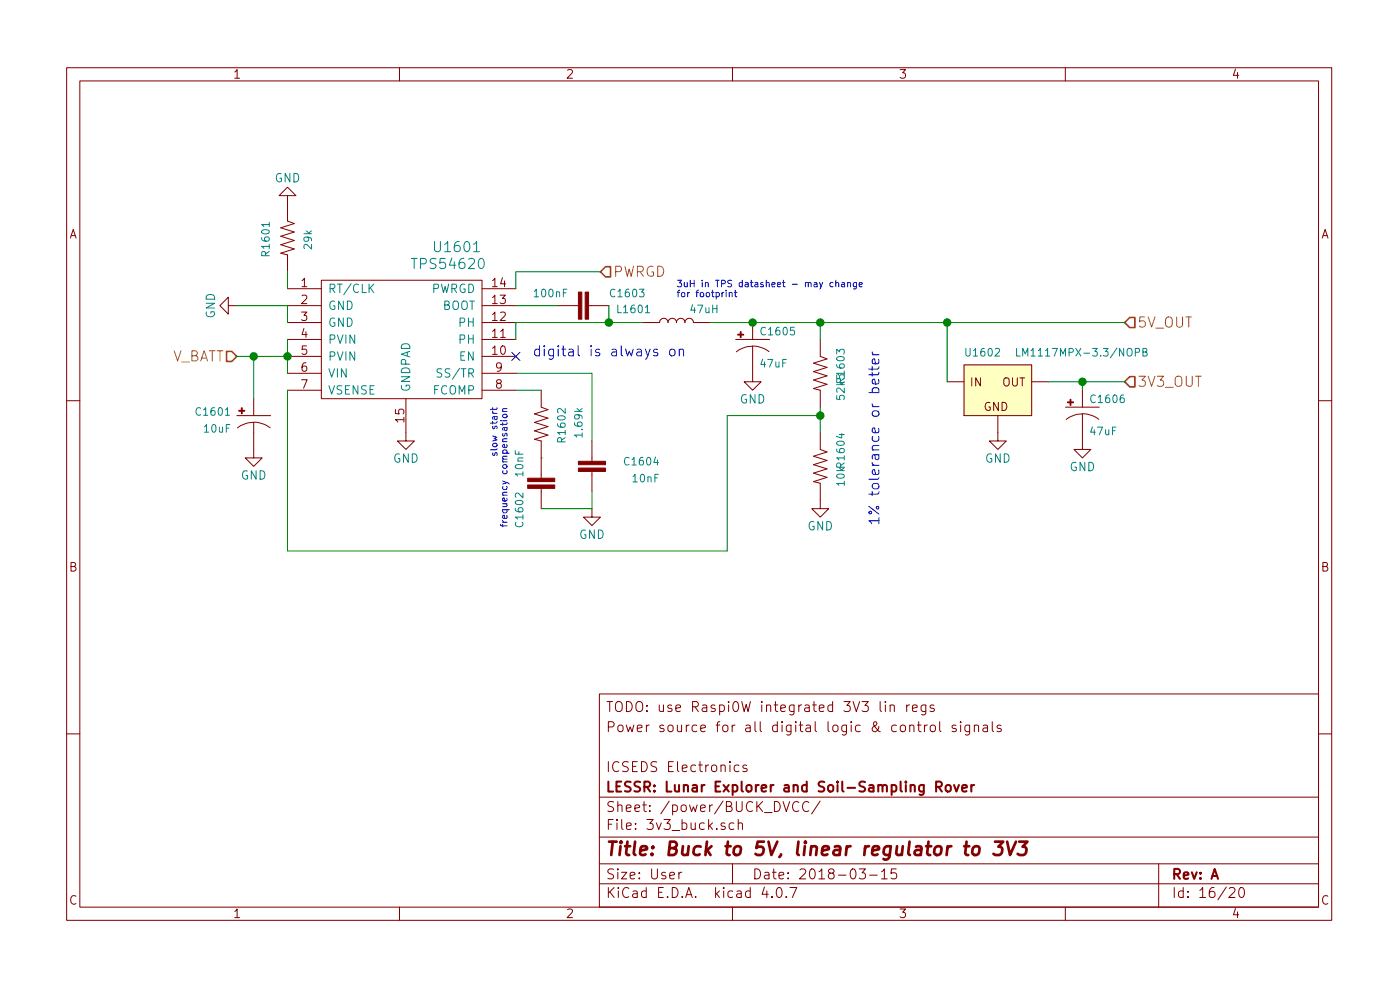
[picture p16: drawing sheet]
<svg xmlns="http://www.w3.org/2000/svg" width="210mm" height="148mm" viewBox="0 0 210 148" stroke-linecap="round" stroke-linejoin="round" font-family="sans-serif">
<g fill="none" stroke="#840000" stroke-width=".15">
<path d="M10 10.2h190v128h-190zM12 12.1h186v124.1h-186zM35.3 10.8l.3-.4v1.3M35.3 11.7h.7M60 10.2v1.9M85.2 10.5l.5-.1 .2 .1 .1 .3-.8 .9h.8M110 10.2v1.9M135.2 10.4h.8l-.4 .5a.33 .33 0 0 1 .4 .3v.3l-.3 .2h-.3l-.2-.1M160 10.2v1.9M185.5 10.4l-.3 .9h.8M185.9 10.9v.8M10.6 35.7l.4-1.2 .4 1.2"/>
<path d="M10.7 35.4h.6M43.2 29.4h1.2l-1.2-1.3-1.3 1.3h1.3v3.8l1 .4-2 .6 2 .6-2 .7 2 .6-2 .6 2 .7-2 .6 1 .3v2.5M198.6 35.7l.4-1.2 .4 1.2M198.7 35.4h.6M34.3 45.9v-1.3l-1.3 1.3 1.3 1.3v-1.3h1.3M38.1 59.9v2.5M43.2 45.9h5.1M43.2 48.4h5.1M43.2 51h5.1M43.2 43.3h5.1M43.2 53.5h5.1M43.2 56h5.1"/>
<path d="M43.2 58.6h5.1M45.3 46.8h.8l-.5 .5 .4 .1v.6l-.2 .1h-.3l-.2-.1M45.3 57h.8l-.5 1.3M45.4 42.1l.3-.3v1.2M45.4 44.4l.4-.1 .2 .1 .1 .3-.1 .1-.7 .8h.8M45.4 43h.7M45.6 49.3l-.2 .9h.7M45.9 54.5a.47 .47 0 0 0-.5 .5l.1 .7h.3l.2-.1 .1-.4-.2-.2-.3-.1-.2 .3M45.9 49.8v.9M46 51.9h-.6v.6l.1-.1 .5 .1v.6l-.2 .1h-.3l-.1-.1M48.3 42.1h24.1v17.8h-24.1zM61 59.9v6.3h1.2l-1.2 1.3-1.3-1.3h1.3"/>
<path d="M72.4 45.9h5.1M72.4 48.4h5.1M72.4 51h5.1M72.4 43.3h5.1M72.4 53.5h5.1M72.4 56h5.1M72.4 58.6h5.1M74 52.3l.3-.4v1.3M74 49.7l.3-.3v1.3M74 47.2l.3-.4v1.3M74 44.7l.3-.4v1.3M74 42.1l.3-.3v1.2"/>
<path d="M74 43h.7M74 53.2h.7M74 50.7h.7M74 48.1h.7M74 45.6h.7M74.8 57.5l-.2-.2v-.2l.2-.1 .4 .1v.3l-.5 .2-.1 .2v.3l.2 .2h.3l.2-.3-.1-.3-.1-.2M75.1 44.3h.8l-.4 .5 .3 .1v.5l-.1 .2h-.4l-.2-.2M75.2 49.7l.3-.3v1.3M75.2 46.9l.5-.1 .1 .1 .1 .3-.1 .2-.7 .7h.8M75.2 50.7h.7M75.3 55l-.2 .3h-.3l-.2-.3 .1-.5h.4l.1 .1a.85 .85 0 0 1-.3 1.1h-.2M75.3 52l.3-.1a.72 .72 0 0 1-.1 1.3l-.2-.1-.1-.4z"/>
<path d="M75.5 41.7l-.3 .9h.7M75.8 42.2v.8M81.3 58.6v2.5l1 .4-2 .6 2 .7-2 .6 2 .6-2 .7 2 .6-2 .6 1 .3v5.6M83.8 45.9h3.1M88.4 45.9h3M96.5 48.4h2.6a.63 .63 0 0 1 .6-.6 .63 .63 0 0 1 .6 .6 .63 .63 0 0 1 .7-.6 .63 .63 0 0 1 .6 .6 .63 .63 0 0 1 .6-.6 .63 .63 0 0 1 .7 .6 .63 .63 0 0 1 .6-.6 .63 .63 0 0 1 .6 .6h2.6M110.5 51h5.1M113 52a4 4 0 0 0-2.4 .8M113 52a4.3 4.3 0 0 1 2.5 .8M113 52v5.3h1.3l-1.3 1.3-1.2-1.3h1.2M113 48.4v2.6M123.2 51v2.5l1 .4-2 .6 2 .7-2 .6 2 .6-2 .7 2 .6-2 .6 1 .3v2.5"/>
<path d="M142.2 57.3h2.6M144.8 54.8h10.1v7.6h-10.1zM145.9 56.7v1.2M147.2 56.7v1.2l-.7-1.2v1.2M150.8 56.9a.41 .41 0 0 1 .5-.2 .41 .41 0 0 1 .3 .4v.4a.41 .41 0 0 1-.4 .5 .41 .41 0 0 1-.5-.5zM152.1 56.7v1l.2 .2h.3l.2-.2v-1M153.2 56.7h.7M153.5 56.7v1.2M154.9 57.3h2.6M162.6 58.6v2.5M10 60.2h2M35.6 62.4h5"/>
<path d="M35.7 64.2a4 4 0 0 1 2.4-.8v5.3h1.3l-1.3 1.3-1.3-1.3h1.3M38.1 63.4a4.3 4.3 0 0 1 2.5 .8M59.4 61.5v.6h.6l-.1-.1 .1-.5h.5l.2 .2v.3l-.2 .1M60.7 63h-1.3l.3 .4M60.7 62.6v.8M81.3 73.3v3.1M88.9 76.4v1.2h1.3l-1.3 1.3-1.3-1.3h1.3M88.9 66.2v3M88.9 70.8v3M123.2 64.9v2.6l1 .4-2 .6 2 .6-2 .7 2 .6-2 .6 2 .7-2 .6 1 .3v3.8h1.3l-1.3 1.2-1.3-1.2h1.3M148.7 60.5a.57 .57 0 0 0-.8 .5 .57 .57 0 0 0 .8 .6v-.5h-.2M149.9 62.4v3.8h1.2l-1.2 1.3-1.3-1.3h1.3"/>
<path d="M149.9 60.4v1.2l-.7-1.2v1.2M150.5 60.4a.62 .62 0 0 1 .7 .6 .62 .62 0 0 1-.7 .6zM160 61.1h5.1M160.1 63a4 4 0 0 1 2.5-.9v5.4h1.2l-1.2 1.2-1.3-1.2h1.3M162.6 62.1a4.3 4.3 0 0 1 2.4 .8M198 60.2h2M10.7 85h.5l.2-.2-.2-.3-.5-.1v1.3h.5l.2-.2a.33 .33 0 0 0-.3-.5M198.7 85h.4l.2-.1 .1-.2-.2-.2-.5-.1v1.3h.5l.2-.2a.33 .33 0 0 0-.3-.5M10 110.2h2M90 104.2h108v32h-108zM90 119.7h108M91.2 105.3h.8"/>
<path d="M91.4 109.1h.7l.1-.3v-.3l-.3-.2h-.5v1.5M91.4 114.3v1.5M91.6 105.3v1.5M92.7 105.4l.1-.1a.53 .53 0 0 1 .6 .5v.5a.51 .51 0 0 1-.7 .4 .99 .99 0 0 1 0-1.3zM92.9 109a.41 .41 0 0 1 .7 .1v.5a.41 .41 0 0 1-.4 .3 .41 .41 0 0 1-.4-.3zM92.9 114.5a.6 .6 0 0 0-.7 0 .6 .6 0 0 0-.2 .7 .58 .58 0 0 0 .3 .6 .58 .58 0 0 0 .6-.1M94.1 108.8l.3 1 .2-.7 .3 .7 .3-1M94.1 105.3a.76 .76 0 0 1 .9 .8 .76 .76 0 0 1-.9 .7zM94.4 114.4l-.2-.1-.6 .1a.35 .35 0 0 0-.1 .4 .35 .35 0 0 0 .3 .2l.4 .2a.35 .35 0 0 1 .2 .4 .35 .35 0 0 1-.3 .2h-.6M95 115h.5M95.6 105.5l.3-.2a.53 .53 0 0 1 .6 .5v.5a.51 .51 0 0 1-.8 .4 1.05 1.05 0 0 1-.1-1.2zM95.7 114.3h-.7v1.5h.7"/>
<path d="M95.7 109.4l.7-.2v-.3l-.5-.1-.2 .3 .1 .7h.1h.5M96.3 114.3a.76 .76 0 0 1 .9 .8 .76 .76 0 0 1-.9 .7zM97.1 108.8v1M97.2 106.7v.1l-.1-.1h.1v.1M97.2 105.9v.1h-.1l.1-.1v.1M97.5 108.8l-.3 .1-.1 .2M98.6 114.4l-.2-.1-.5 .1a.35 .35 0 0 0-.1 .4 .35 .35 0 0 0 .2 .2l.5 .2a.35 .35 0 0 1 .1 .4 .35 .35 0 0 1-.3 .2h-.5M99 105.8l.1 .9a.4 .4 0 0 0 .5 0M99.6 105.8v1M99.7 108.9a.37 .37 0 0 0-.6 .2l.1 .2 .5 .1v.2l-.2 .2h-.4M100.4 109a.41 .41 0 0 1 .7 .1v.5a.41 .41 0 0 1-.4 .3 .41 .41 0 0 1-.4-.3zM100.4 115h.5"/>
<path d="M100.9 105.9a.37 .37 0 0 0-.6 .1l.1 .3 .5 .1v.1l-.2 .3-.4-.1M101.1 114.3h-.7v1.5h.7M101.5 106.3l.7-.1v-.3l-.5-.1-.2 .2 .1 .7 .1 .1 .5-.1M101.7 108.8l.1 1a.4 .4 0 0 0 .6-.1M101.8 114.3v1.3l.2 .2M102.4 108.8v1M102.5 115.3l.7-.1-.1-.3-.4-.1-.2 .2v.8h.2h.4M103.1 108.8v1M103.5 108.8l-.3 .1-.1 .2M104 106.1l.7-.1 .2-.2-.1-.3-.2-.2h-.6v1.5M104.4 106.1l.5 .7M104.5 114.9l-.5-.1-.2 .3v.6l.2 .1h.5"/>
<path d="M104.6 108.9l-.4-.1-.3 .3 .1 .6 .2 .1h.4M104.9 114.8h.6M105.1 114.3v1.3l.2 .2h.2M105.2 109.4l.7-.2v-.3l-.4-.1-.3 .3 .1 .7h.2h.4M105.5 105.9l.2-.1 .4 .1v.9M106 114.8v1M106.1 106.2l-.4 .1-.3 .2 .1 .2 .2 .1 .4-.1M106.4 114.8l-.3 .1-.1 .2M106.9 115a.41 .41 0 0 1 .7 .1v.5a.41 .41 0 0 1-.3 .2 .41 .41 0 0 1-.4-.2zM107.4 105.9a.37 .37 0 0 0-.6 .1l.1 .3 .5 .1v.1l-.2 .3-.4-.1M107.5 108.8h.6M108.1 105.9a.48 .48 0 0 1 .6 .1l.1 .1-.1 .6a.48 .48 0 0 1-.6 0"/>
<path d="M108.1 105.8v1.5M108.1 108.3l-.3 .1-.1 .2v1.2M108.3 115a.38 .38 0 0 1 .6 0v.8M108.3 114.8v1M108.6 109a.41 .41 0 0 1 .7 .1v.5a.41 .41 0 0 1-.4 .3 .41 .41 0 0 1-.4-.3zM109.4 105.3l-.1 .1 .1 .1 .1-.1-.1-.1v.2M109.4 105.8v1M109.6 114.3v.1v.1l.1-.1-.1-.1v.2M109.6 114.8v1M110 108.8v1M110.3 105.4a.34 .34 0 0 1 .5 .2 .77 .77 0 0 1-.4 1.2 .97 .97 0 0 1-.1-1.4zM110.4 108.8l-.3 .1-.1 .2"/>
<path d="M111 114.9l-.5-.1-.2 .3v.6l.2 .1h.5M111.4 105.3l.4 1.5 .3-1.1 .2 1.1 .4-1.5M112 108.9l.2-.1 .4 .1 .1 .9M112.1 114.9a.37 .37 0 0 0-.5 .1v.3l.5 .1 .1 .2-.2 .2h-.4M112.7 109.2l-.5 .1-.2 .2v.3h.2h.5M113.4 108.3v1.3l.2 .2M114.2 108.3v1.3l.2 .2M114.4 105.3l-.1 .1 .1 .1 .1-.1-.1-.1v.2M114.4 105.8v1M115.1 106a.38 .38 0 0 1 .6 0v.8M115.1 105.8v1M116.3 105.8h.5"/>
<path d="M116.5 105.3v1.3l.2 .2h.1M116.7 108.9l-.4-.1-.3 .3 .1 .6 .2 .1h.4M116.7 108.3v1.5M117.2 106.3l.8-.1-.1-.3-.4-.1-.3 .2 .1 .7 .2 .1 .4-.1M117.4 108.3v.1v.1l.1-.1-.1-.1v.2M117.4 108.8v1M118.8 108.8v1.3a.39 .39 0 0 1-.6 .2M118.8 108.9l-.4-.1-.3 .3 .1 .6 .2 .1h.4M119.3 105.8v1.2a.39 .39 0 0 1-.7 .2M119.3 105.9l-.5-.1-.3 .3 .1 .6 .2 .1 .5-.1M119.5 108.3l-.1 .1 .1 .1 .1-.1-.1-.1v.2M119.5 108.8v1"/>
<path d="M120 105.8v1M120 108.8h.6M120.2 108.3v1.3l.2 .2h.2M120.4 105.8l-.3 .1-.1 .2M120.9 105.9l.2-.1 .4 .1v.9M121.1 108.9l.1-.1 .5 .1v.9M121.5 106.2l-.4 .1-.3 .2 .1 .2 .2 .1 .4-.1M121.7 109.2l-.5 .1-.2 .2 .1 .3h.1h.5M122 105.8h.6M122.3 105.3v1.3l.2 .2h.1M122.4 108.3v1.3l.2 .2M123 106.3l.7-.1v-.3l-.4-.1-.3 .2 .1 .7 .2 .1 .4-.1"/>
<path d="M124.4 108.3v1.3l.2 .2M125 105.9l-.4-.1-.3 .3 .1 .6 .2 .1 .4-.1M125 105.3v1.5M125.1 109a.41 .41 0 0 1 .8 .1v.5a.41 .41 0 0 1-.4 .3 .41 .41 0 0 1-.4-.3zM126.7 105.3h1l-.5 .6 .4 .1 .1 .2-.1 .5-.2 .1h-.4l-.3-.1M127.1 108.8v1.3a.39 .39 0 0 1-.6 .2M127.1 108.9l-.4-.1-.3 .3 .1 .6 .2 .1h.4M127.8 108.3v.1v.1l.1-.1-.1-.1v.2M127.8 108.8v1M128.1 105.3l.5 1.5 .5-1.5M129.2 108.9l-.4-.1-.3 .3v.6l.3 .1h.4M129.5 105.3h.9l-.5 .6 .4 .1 .1 .2-.1 .5-.2 .1h-.4l-.2-.1"/>
<path d="M132 109.1a.69 .69 0 0 1-.7 .7 .4 .4 0 0 1-.3-.3 .4 .4 0 0 1 .1-.4l.5-.3 .1-.2-.2-.3-.2 .1a.53 .53 0 0 0 .1 .7 1.05 1.05 0 0 0 .8 .7M132.2 105.3v1.3l.2 .2M133 105.3l-.1 .1 .1 .1v-.1v-.1v.2M133 105.8v1M133.7 106a.38 .38 0 0 1 .6 0v.8M133.7 105.8v1M134.6 108.9l-.4-.1-.3 .3 .1 .6 .2 .1h.4M135.3 109a.41 .41 0 0 1 .7 .1v.5a.41 .41 0 0 1-.4 .3 .41 .41 0 0 1-.4-.3zM136.2 105.8v1M136.6 105.8l-.3 .1-.1 .2M136.6 109a.38 .38 0 0 1 .7 .1v.7M136.6 108.8v1"/>
<path d="M137 106.3l.7-.1v-.3l-.4-.1-.3 .2 .1 .7 .2 .1 .4-.1M137.8 108.8h.5M138 108.3v1.3l.2 .2h.1M138.8 108.8v1M139 105.8v1.2a.39 .39 0 0 1-.6 .2M139 105.9l-.4-.1-.3 .3 .1 .6 .2 .1 .4-.1M139.3 108.8l-.3 .1-.2 .2M139.8 109a.41 .41 0 0 1 .7 .1v.5a.41 .41 0 0 1-.4 .3 .41 .41 0 0 1-.4-.3zM140.3 105.9a.37 .37 0 0 0-.6 .1l.1 .3 .5 .1v.1l-.2 .3-.4-.1M141.1 108.3v1.3l.2 .2M143.6 108.9a.37 .37 0 0 0-.6 .2l.1 .2 .5 .1v.2l-.2 .2h-.4M144.3 108.3l-.1 .1 .1 .1v-.1v-.1v.2"/>
<path d="M144.3 108.8v1M145.6 108.8v1.3a.39 .39 0 0 1-.6 .2M145.6 108.9l-.4-.1-.3 .3 .1 .6 .2 .1h.4M146.3 109a.38 .38 0 0 1 .7 .1v.7M146.3 108.8v1M147.7 108.9l.1-.1 .5 .1v.9M148.3 109.2l-.5 .1-.2 .2 .1 .3h.1h.5M149 108.3v1.3l.2 .2M150.3 108.9a.37 .37 0 0 0-.6 .2l.1 .2 .5 .1 .1 .2-.2 .2h-.5M198 110.2h2M11.4 134.6a.6 .6 0 0 0-.8 .2 .6 .6 0 0 0 .1 .7 .41 .41 0 0 0 .7 .1M35.3 136.8l.3-.3v1.3"/>
<path d="M35.3 137.8h.7M60 136.2v2M85.2 136.6l.5-.1 .2 .1 .1 .2-.8 1h.8M90 132.7h108M90 129.7h108M90 125.7h108M91.4 133.2v1.5M91.4 123.7h.5M91.6 133.9l.6 .8M92.1 123h-.7v1.5M92.2 130.5l-.3-.1-.5 .1a.35 .35 0 0 0-.1 .4 .35 .35 0 0 0 .3 .2l.4 .2a.35 .35 0 0 1 .2 .4 .35 .35 0 0 1-.3 .2h-.6M92.2 120.4l-.3-.1-.5 .1a.35 .35 0 0 0-.1 .4 .35 .35 0 0 0 .3 .2l.4 .2a.35 .35 0 0 1 .2 .4 .35 .35 0 0 1-.3 .2h-.6"/>
<path d="M92.2 133.2l-.8 .9M92.7 123l-.1 .1 .1 .1v-.1v-.1v.2M92.7 123.5v1M92.8 130.4l-.1 .1 .1 .1 .1-.1-.1-.1v.2M92.8 121a.38 .38 0 0 1 .6 0v.8M92.8 120.3v1.5M92.8 130.9v1M92.9 133.2l-.1 .1 .1 .1v-.1v-.1v.2M92.9 133.7v1M93.3 130.9h.8l-.8 1h.8M93.4 123v1.3l.2 .2M94.1 121.3l.7-.1-.1-.3-.4-.1-.2 .2v.8h.2h.4"/>
<path d="M94.1 124l.7-.1-.1-.3-.4-.1-.2 .2 .1 .7 .1 .1 .4-.1M94.4 133.4a.6 .6 0 0 0-.7 0 .6 .6 0 0 0-.2 .7 .58 .58 0 0 0 .3 .6 .58 .58 0 0 0 .6-.1M94.6 131.5l.8-.2-.1-.3-.4-.1-.3 .2 .1 .8h.2h.4M95.1 133.8l.1-.1 .5 .1v.9M95.4 121.3l.7-.1-.1-.3-.4-.1-.2 .2v.8h.2h.4M95.5 124.4v.1l-.1-.1h.1v.1M95.5 123.6v.1h-.1l.1-.1v.1M95.7 134.1l-.5 .1-.2 .2 .1 .3h.1h.5M96 131.8l.1 .1h-.1h-.1l.1-.1v.1M96 131l.1 .1h-.1h-.1l.1-.1v.1M96.5 120.8h.6M96.7 120.3v1.3l.2 .2h.2"/>
<path d="M97.1 133.8l-.5-.1-.3 .3 .1 .6 .2 .1h.5M97.1 133.2v1.5M97.2 123h.9l-.5 .6 .4 .1 .1 .2-.1 .5-.2 .1h-.4l-.2-.1M97.6 121.7l.1 .1h-.1h-.1l.1-.1v.1M97.6 120.9l.1 .1h-.1h-.1l.1-.1v.1M97.9 130.4v1.3l.2 .2h.4l.2-.2v-1.3M98.6 123.5l.3 1 .4-1M98.9 133.9h.5M99.6 133.2h-.7v1.5h.7M99.7 123h1l-.5 .6 .4 .1 .1 .2-.1 .5-.2 .1h-.5l-.2-.1M99.9 131a.37 .37 0 0 0-.5 .1v.3l.5 .1 .1 .2-.2 .2h-.4M100.3 134.6v.1h-.1l.1-.1v.1"/>
<path d="M100.5 120.3l-1.3 1.9M100.6 131.5l.7-.2-.1-.3-.4-.1-.2 .2 .1 .8h.1h.4M100.9 124.7h1.2M101 133.2a.76 .76 0 0 1 .8 .8 .76 .76 0 0 1-.8 .7zM101 120.9a.48 .48 0 0 1 .7 .1v.1v.6a.48 .48 0 0 1-.7 .1M101 120.8v1.5M102 130.9v1M102.4 121a.41 .41 0 0 1 .7 .1v.4a.41 .41 0 0 1-.4 .3 .41 .41 0 0 1-.4-.3zM102.4 130.9l-.3 .1-.1 .2M102.4 123.6a.48 .48 0 0 1 .7 .1v.1v.6a.48 .48 0 0 1-.7 0M102.4 123v1.5M102.5 134.6v.1h-.1l.1-.1v.1"/>
<path d="M103 134.7l.5-1.5 .5 1.5M103.1 134.3h.7M103.6 120.8l.3 1 .2-.7 .3 .7 .3-1M103.8 123.5l.1 .9a.4 .4 0 0 0 .5 0M104.4 123.5v1M104.5 134.6v.1h-.1l.1-.1v.1M105.2 121.3l.7-.1v-.3l-.5-.1-.2 .2 .1 .8h.1h.5M105.8 123.6l-.5-.1-.2 .3v.6l.2 .1 .5-.1M106.4 123v1.5M106.6 124l.4 .5M106.6 120.8v1M107 120.8l-.3 .1-.1 .2"/>
<path d="M107 123.5l-.6 .6M107.5 133.2v1.5M107.6 134.2l.5 .5M107.6 124.4h.1l-.1 .1v-.1v.1M108.1 133.7l-.6 .6M108.6 120.3l-1.3 1.9M108.7 133.2l-.1 .1 .1 .1 .1-.1-.1-.1v.2M108.7 133.7v1M108.9 123.6a.37 .37 0 0 0-.6 .1l.1 .3 .5 .1v.1l-.2 .3-.4-.1M109.1 121h.6a.35 .35 0 0 0 .2-.4 .35 .35 0 0 0-.3-.3h-.5v1.5h.6a.4 .4 0 0 0 .3-.4 .4 .4 0 0 0-.4-.4M110 129.7v3M110 136.2v2"/>
<path d="M110 133.8l-.4-.1-.3 .3 .1 .6 .2 .1h.4M110.2 123.6l-.4-.1-.3 .3 .1 .6 .2 .1 .4-.1M110.6 120.3v1.2l.3 .3h.3l.3-.3v-1.2M110.7 133.8l.1-.1 .5 .1v.9M110.9 123.7a.38 .38 0 0 1 .6 0v.8M110.9 123v1.5M111.3 134.1l-.5 .1-.2 .2 .1 .3h.1h.5M112.7 133.8l-.5-.1-.2 .3v.6l.2 .1h.5M112.7 133.2v1.5M113 120.5a.6 .6 0 0 0-.7 0 .6 .6 0 0 0-.2 .7 .58 .58 0 0 0 .3 .6 .58 .58 0 0 0 .6-.1M113.4 130.4a.76 .76 0 0 1 .8 .8 .76 .76 0 0 1-.8 .7zM113.7 120.3v1.5"/>
<path d="M113.9 121l.6 .8M114.5 120.3l-.8 .9M114.8 133.2l-.3 1h.9M114.8 122h1.2M114.9 131l.1-.1 .4 .1 .1 .9M115.2 133.7v1M115.5 131.3l-.5 .1-.2 .2 .1 .3h.1h.5M116 134.6v.1h-.1l.1-.1v.1M116 130.9h.6M116.2 130.4v1.3l.2 .2h.2M116.3 120.3a.76 .76 0 0 1 .9 .8 .76 .76 0 0 1-.9 .7zM116.8 133.3a.34 .34 0 0 1 .6 .2 .77 .77 0 0 1-.5 1.2 .97 .97 0 0 1-.1-1.4z"/>
<path d="M117 131.5l.7-.2v-.3l-.5-.1-.2 .2 .1 .8h.1h.5M117.6 120.3l.5 1.5 .5-1.5M118.1 134.6l.1 .1h-.1h-.1l.1-.1v.1M118.4 131.8v.1h-.1l.1-.1v.1M118.4 131v.1h-.1l.1-.1v.1M118.6 133.2h1.1l-.7 1.5M120 120.5a.6 .6 0 0 0-.8 0 .6 .6 0 0 0-.2 .7 .58 .58 0 0 0 .3 .6 .58 .58 0 0 0 .7-.1M120.1 130.6l.3-.2 .5 .1a.37 .37 0 0 1 0 .6l-.8 .8h.9M121.5 120.5a.6 .6 0 0 0-.8 0 .6 .6 0 0 0-.2 .7 .58 .58 0 0 0 .3 .6 .58 .58 0 0 0 .7-.1M121.8 130.5a.34 .34 0 0 1 .6 .2 .77 .77 0 0 1-.5 1.2 .97 .97 0 0 1-.1-1.4zM123 130.9l.4-.5v1.5M123 131.9h.9"/>
<path d="M123.2 120.3l-1.3 1.9M124.7 131.1l-.3-.3 .1-.2 .2-.2 .4 .1 .2 .2-.1 .2-.5 .2a.48 .48 0 0 0-.2 .7l.2 .1 .5-.1a.48 .48 0 0 0-.2-.7M125.9 131.4h1.2M127.8 130.6a.35 .35 0 0 1 .4-.2 .35 .35 0 0 1 .3 .3 .77 .77 0 0 1-.5 1.2 .9 .9 0 0 1-.2-1.3zM129 130.4h1l-.5 .6 .4 .1 .1 .2-.1 .5-.2 .1h-.4l-.3-.1M130.6 131.4h1.1M132.4 130.9l.4-.5v1.5M132.4 131.9h.8M134.6 130.4h-.7l-.1 .7a.62 .62 0 0 1 .7 0l.2 .2-.1 .5-.2 .1h-.4l-.2-.1M135.2 136.5h.8l-.4 .4a.33 .33 0 0 1 .4 .3v.3l-.3 .3h-.3l-.2-.2M160 136.2v2M174 129.7v6.5"/>
<path d="M176.4 133.2v1.5M177.7 133.8l-.4-.1-.3 .3 .1 .6 .2 .1h.4M177.7 133.2v1.5M178.4 134.6l.1 .1h-.1h-.1l.1-.1v.1M178.4 133.8l.1 .1h-.1h-.1l.1-.1v.1M180.2 133.7l.4-.5v1.5M180.2 134.7h.9M182.3 133.2a.59 .59 0 0 0-.7 .7l.1 .7 .2 .1 .5-.1 .1-.5-.2-.2-.4-.1-.3 .3M184.2 133.2l-1.3 1.9M184.6 133.4l.2-.2 .5 .1a.37 .37 0 0 1 .1 .6l-.9 .8h1M185.5 136.4l-.3 .9h.8M185.9 136.9v.9"/>
<path d="M186.3 133.3a.34 .34 0 0 1 .5 .2 .77 .77 0 0 1-.4 1.2 .97 .97 0 0 1-.1-1.4zM199.4 134.6a.6 .6 0 0 0-.8 .2 .6 .6 0 0 0 .2 .7 .41 .41 0 0 0 .6 .1"/>
</g>
<g fill="none" stroke="#840000" stroke-width=".3">
<path d="M91.4 117.3v1.5h.7M92.6 118h.5M93.3 117.3h-.7v1.5h.7M94.7 117.4l-.2-.1-.5 .1a.35 .35 0 0 0-.1 .4 .35 .35 0 0 0 .2 .2l.5 .2a.35 .35 0 0 1 .1 .4 .35 .35 0 0 1-.3 .2h-.5M96.1 117.4l-.2-.1-.5 .1a.35 .35 0 0 0-.1 .4 .35 .35 0 0 0 .3 .2l.4 .2a.35 .35 0 0 1 .1 .4 .35 .35 0 0 1-.2 .2h-.6M96.8 118.1l.7-.1 .1-.2v-.3l-.2-.2h-.6v1.5M97.1 118.1l.5 .7M98.3 118.7v.1h-.1l.1-.1v.1M98.3 117.9v.1h-.1l.1-.1v.1M100.1 117.3v1.5h.7M101.3 117.8l.1 1a.4 .4 0 0 0 .6-.1M102 117.8v1"/>
<path d="M102.7 118a.38 .38 0 0 1 .6 0v.8M102.7 117.8v1M104 117.9l.2-.1 .4 .1 .1 .9M104.7 118.2l-.5 .1-.2 .2v.3h.2h.5M105.4 117.8v1M105.8 117.8l-.3 .1-.1 .2M107.5 118h.5M108.2 117.3h-.7v1.5h.7M108.7 117.8l.7 1M109.4 117.8l-.7 1M110 117.9a.48 .48 0 0 1 .7 .1v.1v.6a.48 .48 0 0 1-.7 .1M110 117.8v1.5"/>
<path d="M111.4 117.3v1.3l.2 .2M112.2 118a.41 .41 0 0 1 .7 .1v.5a.41 .41 0 0 1-.4 .2 .41 .41 0 0 1-.4-.2zM113.5 117.8v1M113.9 117.8l-.2 .1-.2 .2M114.4 118.3l.7-.1-.1-.3-.4-.1-.2 .2 .1 .8h.1h.4M115.7 117.8v1M116.2 117.8l-.3 .1-.2 .2M117.8 117.9l.2-.1 .4 .1 .1 .9M118.5 118.2l-.5 .1-.2 .2v.3h.2h.5M119.2 118a.38 .38 0 0 1 .6 0v.8M119.2 117.8v1M121.2 117.9l-.5-.1-.3 .3 .1 .6 .2 .1h.5"/>
<path d="M121.2 117.3v1.5M123.8 117.4l-.2-.1-.5 .1a.35 .35 0 0 0-.2 .4 .35 .35 0 0 0 .3 .2l.4 .2a.35 .35 0 0 1 .2 .4 .35 .35 0 0 1-.3 .2h-.6M124.4 118a.41 .41 0 0 1 .7 .1v.5a.41 .41 0 0 1-.3 .2 .41 .41 0 0 1-.4-.2zM125.8 117.3l-.1 .1 .1 .1 .1-.1-.1-.1v.2M125.8 117.8v1M126.5 117.3v1.3l.2 .2M127.3 118.3h1.1M129.9 117.4l-.2-.1-.5 .1a.35 .35 0 0 0-.1 .4 .35 .35 0 0 0 .2 .2l.5 .2a.35 .35 0 0 1 .1 .4 .35 .35 0 0 1-.3 .2h-.5M130.6 117.9l.1-.1 .4 .1 .1 .9M131.2 118.2l-.5 .1-.2 .2 .1 .3h.1h.5M131.9 118a.38 .38 0 0 1 .6 0v.8M131.9 117.8v1"/>
<path d="M132.5 118a.36 .36 0 0 1 .4-.2 .36 .36 0 0 1 .3 .2v.8M133.9 117.9a.48 .48 0 0 1 .6 .1l.1 .1-.1 .6a.48 .48 0 0 1-.6 .1M133.9 117.8v1.5M135.3 117.3v1.3l.2 .2M136 117.3v.1v.1l.1-.1-.1-.1v.2M136 117.8v1M136.8 118a.38 .38 0 0 1 .6 0v.8M136.8 117.8v1M138.7 117.8v1.3a.39 .39 0 0 1-.6 .2M138.7 117.9l-.4-.1-.3 .3 .1 .6 .2 .1h.4M140.6 118.1l.7-.1 .2-.2-.1-.3-.2-.2h-.6v1.5M140.9 118.1l.6 .7"/>
<path d="M142.1 118a.41 .41 0 0 1 .7 .1v.5a.41 .41 0 0 1-.4 .2 .41 .41 0 0 1-.4-.2zM143.3 117.8l.3 1 .4-1M144.5 118.3l.7-.1v-.3l-.5-.1-.2 .2 .1 .8h.1h.5M145.9 117.8v1M146.3 117.8l-.3 .1-.1 .2M176.4 131.2l.7-.1 .1-.2-.1-.3-.2-.2h-.5v1.5M176.7 131.2l.5 .7M177.8 131.5l.7-.2-.1-.3-.4-.1-.2 .2 .1 .8h.1h.4M179 130.9l.3 1 .4-1M180.3 131.8l.1 .1h-.1h-.1l.1-.1v.1M180.3 131l.1 .1h-.1h-.1l.1-.1v.1M181.9 131.9l.5-1.5 .5 1.5"/>
<path d="M182.1 131.5h.7"/>
</g>
<g fill="none" stroke="#840000" stroke-width=".41">
<path d="M91.5 126.3h1.1M92 126.3l-.2 2.1M93.2 127l-.2 1.4M93.3 126.3l-.1 .1v.2l.2-.2-.1-.1-.1 .3M93.9 127h.7M94.2 126.3l-.2 1.8 .1 .2 .4 .1M95.4 126.3l-.2 1.8 .2 .3M96.2 127.7l1-.2-.1-.4-.2-.1-.6 .1-.1 .2-.1 .8 .3 .3 .6-.1M97.9 128.2l.1 .1-.1 .1-.1-.1 .1-.1v.2M98.1 127.1v.1l-.1 .1-.1-.1 .2-.1-.1 .2M100.5 127.3h.7a.5 .5 0 0 0 .4-.4 .5 .5 0 0 0-.3-.6h-.7l-.2 2.1h.8a.53 .53 0 0 0 .4-.6 .53 .53 0 0 0-.4-.5M102.6 127l-.2 1.1 .1 .2a.56 .56 0 0 0 .8-.1"/>
<path d="M103.4 127l-.1 1.4M105.2 127.1a.7 .7 0 0 0-1 .3l-.1 .6 .1 .2 .3 .2 .6-.1M106.2 126.3l-.3 2.1M106.2 127.6l.5 .8M106.9 127l-.9 .8M109 127h.7M109.3 126.3l-.2 1.8 .1 .2 .4 .1M110.4 127.2a.51 .51 0 0 1 .5-.2 .51 .51 0 0 1 .4 .4l-.1 .6a.54 .54 0 0 1-.5 .4 .54 .54 0 0 1-.5-.4zM114.7 126.3h-.9l-.2 1 .3-.2h.5l.2 .2a.82 .82 0 0 1-.2 1l-.7 .1-.2-.2M115.4 126.3l.4 2.1 .9-2.1M117.3 128.3l-.3 .4M119.9 126.3l-.2 1.8 .3 .3"/>
<path d="M120.9 127l-.2 1.4M121 126.3l-.1 .1v.2l.2-.2-.1-.1-.1 .3M121.8 127.2a.52 .52 0 0 1 .9 .1l-.1 1.1M121.8 127l-.1 1.4M123.5 127.7l1-.2-.1-.4-.2-.1-.6 .1-.1 .2-.1 .8 .3 .3 .6-.1M125.4 127.1l.2-.1 .5 .1 .1 .2-.1 1.1M126.2 127.5l-.7 .1a.4 .4 0 0 0-.3 .3 .4 .4 0 0 0 .2 .5l.7-.1M127.2 127l-.2 1.4M127.7 127a.54 .54 0 0 0-.6 .4M129.9 127l-.1 1.4M130.5 127a.54 .54 0 0 0-.6 .4M131 127.7l1-.2v-.4l-.3-.1-.5 .1-.1 .2-.1 .8 .2 .3 .6-.1"/>
<path d="M133.8 127l-.2 1.7a.6 .6 0 0 1-.9 .2M133.8 127.1a.7 .7 0 0 0-1 .3l-.1 .6 .1 .2 .2 .2 .6-.1M134.7 127l-.1 1.1 .1 .2a.56 .56 0 0 0 .7-.1M135.6 127l-.2 1.4M136.6 126.3l-.2 1.8 .3 .3M137.6 127.1l.1-.1 .6 .1 .1 .2-.1 1.1M138.4 127.5l-.7 .1a.4 .4 0 0 0-.4 .3 .4 .4 0 0 0 .3 .5l.7-.1M139.1 127h.8M139.4 126.3l-.2 1.8 .1 .2 .4 .1M140.5 127.2a.51 .51 0 0 1 .5-.2 .51 .51 0 0 1 .4 .4l-.1 .6a.54 .54 0 0 1-.5 .4 .54 .54 0 0 1-.5-.4zM142.3 127l-.1 1.4M142.9 127a.54 .54 0 0 0-.6 .4"/>
<path d="M144.8 127h.8M145.2 126.3l-.2 1.8v.2l.4 .1M146.2 127.2a.51 .51 0 0 1 .5-.2 .51 .51 0 0 1 .4 .4l-.1 .6a.54 .54 0 0 1-.5 .4 .54 .54 0 0 1-.5-.4zM149.4 126.3h1.3l-.8 .8a.48 .48 0 0 1 .6 .4v.5l-.2 .3-.8 .1-.3-.2M151.3 126.3l.4 2.1 .9-2.1M153.1 126.3h1.2l-.7 .8a.48 .48 0 0 1 .6 .4l-.1 .5-.2 .3-.8 .1-.3-.2"/>
</g>
<g fill="none" stroke="#848400" stroke-width=".15">
<path d="M93.9 40l.3 1.5 .3-1.1 .3 1.1 .3-1.5M98.8 40a.77 .77 0 0 1 .9 .7 .77 .77 0 0 1-.9 .8zM26.2 52.7l.5 1.5 .5-1.5M27.3 54.3h1.2M28.8 53.4l.7-.1a.36 .36 0 0 0 .1-.4 .36 .36 0 0 0-.3-.2h-.5v1.5h.6a.4 .4 0 0 0 .3-.3 .4 .4 0 0 0-.1-.4l-.3-.1M30.1 54.2l.6-1.5 .5 1.5M30.3 53.8h.7M31.4 52.7h.9M31.9 52.7v1.5M32.6 52.7h.9M33 52.7v1.5M92.5 40.8h.5a.42 .42 0 0 0 .4-.4 .42 .42 0 0 0-.4-.4h-.5v1.5"/>
<path d="M95.7 40.8h.6a.42 .42 0 0 0 .3-.4 .42 .42 0 0 0-.3-.4h-.6v1.5M96.1 40.8l.5 .7M98.1 40a.75 .75 0 0 0-1 .6 .75 .75 0 0 0 .6 .9l.4-.2v-.5h-.3M171.1 56.5h.9l-.5 .6h.4l.1 .2-.1 .5-.2 .2h-.4l-.2-.2M171.9 47.6h-.7l-.1 .7 .2-.1h.6l.1 .2v.4l-.3 .3h-.4l-.2-.1M172.4 47.6l.5 1.5 .6-1.5M172.4 56.5l.5 1.5 .6-1.5M173.6 49.3h1.2M173.8 56.5h1l-.6 .6h.4l.2 .2-.1 .5-.3 .2h-.4l-.2-.2M175 58.1h1.2M175.1 47.8a.5 .5 0 0 1 .6-.2 .5 .5 0 0 1 .3 .5v.8a.53 .53 0 0 1-.6 .2 .53 .53 0 0 1-.4-.5zM176.6 56.7a.5 .5 0 0 1 .5-.2 .5 .5 0 0 1 .4 .5l-.1 .8a.53 .53 0 0 1-.5 .2 .53 .53 0 0 1-.4-.5z"/>
<path d="M176.7 47.6v1.2a.48 .48 0 0 0 .5 .3 .48 .48 0 0 0 .4-.3v-1.2M178.1 47.6h.9M178.2 56.5v1.2a.48 .48 0 0 0 .4 .3 .48 .48 0 0 0 .4-.3v-1.2M178.5 47.6v1.5M179.6 56.5h.8M180 56.5v1.5"/>
</g>
<path d="M34 52.7h.8l.8 .8-.8 .8h-.8zM90.2 40.8l.7-.8h.8v1.6h-.8zM169.7 47.7h.7v1.5h-.7l-.8-.8zM169.7 56.5h.7v1.6h-.7l-.8-.8z" fill="none" stroke="#848400" stroke-width=".25"/>
<path d="M144.8 54.8h10.1v7.6h-10.1z" fill="#ffffc2" stroke="#ffffc2" stroke-width=".15"/>
<g fill="none" stroke="#008484" stroke-width=".15">
<path d="M39.3 35.7v.3a.81 .81 0 0 0 1.1 0l-.1-.4h-.5l-.1 .4 .3 .2M39.3 34.6a.8 .8 0 0 1 1.1 .1 .63 .63 0 0 1-1.1 .3zM39.9 38.4l-.1-.5-.1-.1h-.3l-.1 .6h1.1M40.4 37h-1.1l.3 .3M40.4 33.7h-1.1l.3 .3M40.4 37.8l-.5 .3M40.4 33.4v.6M40.4 36.7v.6M42.2 26.1a.63 .63 0 0 0-.7 .5 .63 .63 0 0 0 .4 .7l.4-.1v-.4h-.3M43.5 26v1.3l-.7-1.3v1.3M44.1 26a.66 .66 0 0 1 .8 .5 .66 .66 0 0 1-.3 .7l-.5 .1zM45.6 35.1h1.2"/>
<path d="M46 34.7l.5 .4M46.1 35.6l.3 .2-.1 .3-.2 .1-.4-.1-.1-.3 .1-.2a.99 .99 0 0 1 1 .2l.1 .3M46.8 36.7v.7l-.8-.7h-.3l-.1 .2 .1 .4M46.8 34.7l-.4 .3M61.8 38.8h.8M62.2 38.8v1.5M63.1 39.6h.6a.42 .42 0 0 0 .3-.4 .42 .42 0 0 0-.3-.4h-.6v1.5M65.3 36.3v1.2a.48 .48 0 0 0 .4 .3 .48 .48 0 0 0 .4-.3v-1.2M65.5 38.9a.62 .62 0 0 0-.8 0 .36 .36 0 0 0 .2 .6 .53 .53 0 0 1 .6 .4l-.1 .3a.62 .62 0 0 1-.8 0M66.8 36.7l.4-.4v1.5M66.8 37.8h.9M66.9 38.8h-.8l-.1 .7 .3-.1 .5 .1 .1 .2v.3l-.3 .3h-.3l-.3-.1"/>
<path d="M67.9 38.7l-.4 1.1h1M68.2 39.3v1M69 36.3a.62 .62 0 0 0-.8 .6v.6a.48 .48 0 0 0 .5 .3 .48 .48 0 0 0 .4-.3v-.4a.48 .48 0 0 0-.4-.3 .48 .48 0 0 0-.5 .3M69.7 38.8a.62 .62 0 0 0-.8 .7v.5a.48 .48 0 0 0 .5 .3 .48 .48 0 0 0 .4-.3v-.3a.48 .48 0 0 0-.4-.3 .48 .48 0 0 0-.5 .3M69.8 36.4a.36 .36 0 0 1 .4-.1 .36 .36 0 0 1 .3 .3 .77 .77 0 0 1-.4 1.2 .89 .89 0 0 1-.3-1.4zM70.4 38.9l.2-.1h.4l.2 .1 .1 .3-.1 .3-.9 .8h1M71.1 36.7l.5-.4v1.5M71.1 37.8h.9M72.1 38.9a.36 .36 0 0 1 .5 .2 .77 .77 0 0 1-.4 1.2 .98 .98 0 0 1-.1-1.4zM31 45.5h1.2l-1.2 .7h1.2M31 46.8a.63 .63 0 0 0 .5 .8 .63 .63 0 0 0 .7-.4l-.1-.4h-.4v.2M31 44.4a.69 .69 0 0 1 .8-.2 .69 .69 0 0 1 .4 .7h-1.2z"/>
<path d="M49.4 55.4l.4 1.2 .4-1.2M49.4 57.9l.4 1.3 .4-1.3M49.6 43.3l.6-.1 .1-.1-.1-.3-.6-.1v1.2M49.6 50.9h.6l.1-.2-.1-.3-.6-.1v1.2M49.6 53.5l.6-.1 .1-.2-.1-.3-.6-.1v1.3M49.9 43.3l.4 .6M50.2 45.2a.63 .63 0 0 0-.7 .5 .63 .63 0 0 0 .4 .8l.4-.2v-.4h-.2M50.2 47.8a.63 .63 0 0 0-.7 .4 .63 .63 0 0 0 .4 .8l.4-.1v-.5h-.2M50.7 50.3l.4 1.2 .4-1.2M50.7 52.8l.4 1.3 .4-1.3M50.7 42.7h.7M50.7 55.4v1.2"/>
<path d="M51 42.7v1.2M51.3 57.9h-.4l-.3 .2 .1 .3 .6 .3v.3l-.2 .2-.5-.1M51.6 45.2v1.3l-.7-1.3v1.3M51.6 47.7v1.3l-.7-1.3v1.3M51.9 58.5h.4M51.9 50.3v1.2M51.9 52.8v1.3M52 55.4v1.2l-.7-1.2v1.2M52.2 45.2a.66 .66 0 0 1 .7 .4 .66 .66 0 0 1-.2 .8l-.5 .1zM52.2 47.7a.66 .66 0 0 1 .7 .4 .66 .66 0 0 1-.2 .8l-.5 .1zM52.5 57.9h-.6v1.3h.6M52.7 42.6l-1.1 1.6"/>
<path d="M53.3 50.3v1.2l-.7-1.2v1.2M53.3 52.8v1.3l-.7-1.3v1.3M53.7 57.9v1.3l-.7-1.3v1.3M53.8 42.8a.5 .5 0 0 0-.6 0 .5 .5 0 0 0-.1 .6 .47 .47 0 0 0 .2 .4 .47 .47 0 0 0 .5 0M54.4 42.7v1.2h.6M55 57.9h-.5l-.2 .2 .1 .3 .6 .3v.3l-.2 .2-.5-.1M55.4 42.7v1.2M55.6 58.5h.4M55.6 43.2l.5 .7M56.1 42.7l-.7 .7M56.2 57.9h-.6v1.3h.6M60.3 56.5h1.2l-1.2 .8h1.2"/>
<path d="M60.3 57.9a.63 .63 0 0 0 .5 .7 .63 .63 0 0 0 .7-.4l-.1-.4h-.4v.2M60.3 55.5a.69 .69 0 0 1 .8-.2 .69 .69 0 0 1 .4 .6h-1.2zM60.3 51.8a.69 .69 0 0 1 .8-.2 .69 .69 0 0 1 .4 .7h-1.2zM60.9 54.7v-.6l-.2-.1h-.3l-.1 .7h1.2M61.2 52.9v.6M61.5 52.7l-1.2 .5 1.2 .4M65.2 43.3l.6-.1 .1-.1-.1-.3-.6-.1v1.2M65.3 58.5h.4M65.9 57.9h-.6v1.3M66.3 42.7l.3 1.2 .3-.9 .2 .9 .3-1.2M66.3 55.4h-.4l-.3 .2 .1 .3 .6 .2v.4l-.2 .1-.5-.1M66.8 45.8l.6-.1 .1-.3-.2-.2h-.5v1.3h.5l.2-.3a.33 .33 0 0 0-.3-.4"/>
<path d="M67.1 58a.5 .5 0 0 0-.6 0 .5 .5 0 0 0-.2 .6 .47 .47 0 0 0 .2 .5 .47 .47 0 0 0 .6-.1M67.6 55.4h-.5l-.2 .2 .1 .3 .5 .2v.4l-.2 .1-.4-.1M67.8 57.9h.4a.83 .83 0 0 1-.1 1.3 .44 .44 0 0 1-.5-.5v-.6zM67.9 43.3l.6-.1 .1-.1-.1-.3-.6-.1v1.2M68.1 45.4a.44 .44 0 0 1 .6-.2 .83 .83 0 0 1-.1 1.3 .44 .44 0 0 1-.6-.5zM68.2 43.3l.4 .6M69 59.2v-1.3l.4 .9 .4-.9v1.3M69 55.3l-1.1 1.6M69.1 50.9h.6l.1-.2-.1-.3-.6-.1v1.2M69.1 48.4l.6-.1 .1-.2-.1-.3-.6-.1v1.3M69.2 53.4h.4M69.3 55.4h.7"/>
<path d="M69.4 45.4a.44 .44 0 0 1 .6-.2 .83 .83 0 0 1-.1 1.3 .44 .44 0 0 1-.6-.5zM69.6 55.4v1.2M69.8 42.7a.63 .63 0 0 0-.8 .5 .63 .63 0 0 0 .5 .7l.3-.1v-.4h-.2M69.8 52.8h-.6v1.3h.6M70.4 47.7v1.3M70.4 50.3v1.2M70.4 50.9h.7M70.4 48.3h.7M70.4 58.6l.6-.1 .1-.2v-.3l-.7-.1v1.3M70.4 56l.6-.1 .1-.1v-.3l-.7-.1v1.2M70.4 42.7a.66 .66 0 0 1 .7 .4 .66 .66 0 0 1-.2 .7l-.5 .1zM70.5 45.2h.7"/>
<path d="M70.7 56l.4 .6M70.9 45.2v1.3M71.1 52.8v1.3l-.7-1.3v1.3M71.1 47.7v1.3M71.1 50.3v1.2M80.2 43.7l.3-.3v1.2M80.2 44.6h.7M81.5 43.5l.2-.1a.74 .74 0 0 1 0 1.2 .63 .63 0 0 1-.2-1.1zM82.5 43.5l.3-.1a.74 .74 0 0 1 0 1.2 .63 .63 0 0 1-.3-1.1zM83.6 43.9l.1-.1h.3v.8M83.6 43.8v.8M84.6 44h.4"/>
<path d="M85.1 43.4h-.5v1.2M92.4 43.5a.45 .45 0 0 0-.6 0 .45 .45 0 0 0-.1 .6l.2 .4 .3 .1 .2-.1M92.8 45.8v1.1h.5M92.8 43.7l.3-.3v1.2M92.8 44.6h.6M93.6 46.1l.4-.3v1.1M93.6 46.9h.7M94.4 43.4l-.3 .1a.81 .81 0 0 0 0 1.1l.4-.1v-.5l-.4-.2-.2 .3M95.1 43.5l.3-.1a.74 .74 0 0 1 0 1.2 .63 .63 0 0 1-.3-1.1zM95.3 45.8l-.4 .1a.81 .81 0 0 0 0 1l.4-.1v-.5l-.4-.1-.2 .3M95.9 45.9l.3-.1a.74 .74 0 0 1 0 1.1 .63 .63 0 0 1-.3-1zM96 43.4h.7l-.4 .4 .4 .2v.5l-.2 .1-.5-.1"/>
<path d="M96.9 46.1l.3-.3v1.1M96.9 46.9h.7M104 45.8l-.2 .8h.6M104.3 46.2v.7M104.8 45.8h.7l-.4 1.1M106 46.2v.7h.3l.2-.1M106.5 46.2v.7M107 45.8v1.1M107 46.3h.7M107.7 45.8v1.1M112.1 59.3a.63 .63 0 0 0-.8 .5 .63 .63 0 0 0 .5 .7l.3-.1v-.4h-.2M113.4 59.2v1.3l-.7-1.3v1.3"/>
<path d="M114 59.2a.66 .66 0 0 1 .7 .4 .66 .66 0 0 1-.2 .8l-.5 .1zM114.5 53.9l-.2 .8h.7M114.8 54.3v.8M115 49.2a.45 .45 0 0 0-.6 0 .45 .45 0 0 0-.1 .6l.2 .4 .3 .1 .2-.1M115.3 54h.8l-.5 1.1M115.4 49.5l.3-.4v1.2M115.4 50.3h.7M116.5 54.3l.1 .8h.2l.2-.1M117 54.3v.8M117 49.1l-.3 .1a.81 .81 0 0 0 0 1.1l.4-.1v-.5l-.4-.1-.2 .2M117.6 54.5h.3M117.7 49.2l.3-.1a.74 .74 0 0 1 0 1.2 .63 .63 0 0 1-.3-1.1z"/>
<path d="M118.1 54h-.5v1.1M119.3 49.1h-.6v.6l.1-.1h.4l.1 .2v.4l-.2 .1-.4-.1M125.7 54.7v.4a.81 .81 0 0 0 1.1 0l-.1-.4h-.5l-.1 .4 .2 .2M125.7 53.1v-.7l.4 .4 .1-.3h.5l.1 .1-.1 .5M125.7 59.4v.5l.5 .1-.1-.2v-.4l.2-.1 .4 .1 .1 .1-.1 .5M125.7 56.3v.5l.5 .1-.1-.2v-.4l.2-.1 .4 .1 .1 .1-.1 .5M125.7 57.7h1.1M125.7 53.7a.8 .8 0 0 1 1.1 .1 .63 .63 0 0 1-1.1 .2zM126 57.3l.5 .4M126.2 57.4v-.5l-.2-.1-.2 .1-.1 .5h1.1M126.8 56h-1.1l.3 .3M126.8 58.3v.7l-.8-.7h-.2l-.1 .2 .1 .4"/>
<path d="M126.8 55.7v.6M126.8 56.8l-.6 .4M126.8 57.3l-.4 .3M145.1 52.3v.9l.2 .3 .3-.1 .1-.2v-.9M146.2 52.6l.3-.3v1.2M146.2 53.5h.6M147.8 52.3l-.3 .1a.81 .81 0 0 0 0 1.1l.4-.2v-.5l-.4-.1-.2 .3M148.5 52.4l.3-.1a.74 .74 0 0 1 0 1.2 .63 .63 0 0 1-.3-1.1zM149.5 52.4l.4-.1 .2 .1v.2l-.7 .9h.7M152.7 52.3v1.2h.5M153.6 53.5v-1.2l.4 .8 .4-.8v1.2M154.8 52.6l.3-.3v1.2"/>
<path d="M154.8 53.5h.7M155.9 52.6l.3-.3v1.2M155.9 53.5h.7M157 52.6l.3-.3v1.2M157 53.5h.7M158 52.3h.8l-.5 1.2M159.3 53.5v-1.2l.3 .8 .4-.8v1.2M160.6 52.9l.5-.1 .1-.1-.1-.3-.5-.1v1.2M161.6 52.3l.7 1.2M162.3 52.3l-.7 1.2M162.8 53h.9M164.1 52.3h.7l-.4 .4 .3 .1v.5l-.1 .2-.5-.2"/>
<path d="M164.5 59.4a.45 .45 0 0 0-.6 0 .45 .45 0 0 0-.1 .6l.2 .4h.3l.2-.1M164.9 59.6l.4-.3v1.1M165.3 53.3v.2M165.7 52.3h.7l-.4 .4 .4 .1v.5l-.2 .2-.5-.2M166.6 59.3h-.4a.81 .81 0 0 0 0 1.1l.4-.1v-.5l-.4-.1-.2 .3M167.3 59.3h.2a.74 .74 0 0 1 0 1.1 .63 .63 0 0 1-.2-1.1zM167.7 52.3l-.9 1.4M168.8 52.3v1.2l-.7-1.2v1.2M168.8 59.3h-.4a.81 .81 0 0 0 0 1.1l.4-.1v-.5l-.4-.1-.2 .3M169.3 52.5l.2-.2 .3 .1a.71 .71 0 0 1-.1 1.1l-.3-.1a.96 .96 0 0 1-.1-.9zM170.5 52.9l.5-.1 .1-.1v-.3l-.6-.1v1.2M171.7 52.8h.4l.1-.2v-.2l-.5-.1v1.2h.4l.1-.2 .1-.2-.3-.3"/>
<path d="M30.1 61.3a.45 .45 0 0 0-.5 0 .45 .45 0 0 0-.2 .6l.2 .4h.3l.2-.1M30.6 61.5l.3-.3v1.1M30.6 62.3h.6M30.7 64.1l.3-.4v1.2M30.7 64.9h.6M32 63.8l.2-.1a.74 .74 0 0 1 0 1.2 .63 .63 0 0 1-.2-1.1zM32.2 61.2h-.3a.81 .81 0 0 0 0 1.1l.4-.1v-.5l-.4-.1-.2 .3M32.9 61.2h.2a.74 .74 0 0 1 0 1.1 .63 .63 0 0 1-.2-1.1zM32.9 64.1l.1 .7 .3 .1 .1-.1M33.4 64.1v.8M33.9 61.5l.3-.3v1.1M33.9 62.3h.6"/>
<path d="M34 64.3h.4M34.5 63.7h-.5v1.2M37.1 70.7a.63 .63 0 0 0-.7 .5 .63 .63 0 0 0 .4 .7l.4-.1v-.4h-.2M38.5 70.7v1.2l-.8-1.2v1.2M39.1 70.7a.66 .66 0 0 1 .7 .4 .66 .66 0 0 1-.3 .8h-.4zM60 68.2a.63 .63 0 0 0-.8 .4 .63 .63 0 0 0 .5 .8l.3-.1v-.5h-.2M61.3 68.1v1.3l-.7-1.3v1.3M61.9 68.1a.66 .66 0 0 1 .7 .4 .66 .66 0 0 1-.2 .8l-.5 .1zM77.4 76.3v.3a.81 .81 0 0 0 1.1 0l-.1-.3h-.5l-.1 .3 .3 .2M77.4 67.6v.6h1.1M77.4 75.3a.8 .8 0 0 1 1.1 .1 .63 .63 0 0 1-1.1 .2zM77.4 69.9a.8 .8 0 0 1 1.1 .1 .63 .63 0 0 1-1.1 .2z"/>
<path d="M77.5 78.4a.45 .45 0 0 0 0 .6 .45 .45 0 0 0 .6 .1l.4-.2v-.3l-.1-.2M77.8 69.2h.7M77.9 67.8v.4M78.5 77.6h-1.1l.3 .3M78.5 74v.7l-.8-.7-.2 .1-.1 .1 .1 .5M78.5 71.2h-1.1l.3 .3M78.5 68.7l-.7 .1v.3l.1 .1M78.5 70.8v.7M78.5 77.3v.6M83.7 63.6l.1 .3a.81 .81 0 0 0 1.1 0l-.1-.3h-.5l-.1 .3 .2 .2M83.8 62.6a.8 .8 0 0 1 1.1 .1 .63 .63 0 0 1-1.1 .2zM84.3 66.3v-.5l-.2-.1h-.3l-.1 .6h1.2"/>
<path d="M84.9 64.9h-1.2l.4 .3M84.9 61.3v.7l-.8-.7-.3 .1-.1 .1 .1 .5M84.9 65.7l-.6 .4M84.9 64.6v.6M86.3 63.5v.3a.81 .81 0 0 0 1.1 0l-.1-.4h-.5l-.1 .4 .2 .2M86.3 61.8h1.1M86.7 61.3l.4 .5M86.8 62.3l.2 .2-.1 .3-.1 .1-.5-.1v-.3l.1-.2a.99 .99 0 0 1 1 .2v.3M87.3 64.5h.1M87.4 65.3h-1.1l.3 .3M87.4 65v.6M87.4 61.3l-.4 .4"/>
<path d="M87.9 79.6a.63 .63 0 0 0-.7 .5 .63 .63 0 0 0 .4 .7l.4-.1v-.4h-.2M89.3 79.6v1.2l-.8-1.2v1.2M89.9 79.6a.66 .66 0 0 1 .7 .4 .66 .66 0 0 1-.3 .8h-.4zM94.5 68.8a.45 .45 0 0 0-.6 0 .45 .45 0 0 0-.1 .5l.2 .5h.3l.2-.1M94.9 69l.3-.3v1.1M94.9 69.8h.7M95.1 71.5l.3-.3v1.1M95.1 72.3h.6M96.3 71.3l.2-.1a.74 .74 0 0 1 0 1.1 .63 .63 0 0 1-.2-1zM96.5 68.7h-.3a.81 .81 0 0 0 0 1.1l.4-.1v-.5l-.4-.1-.2 .2M97.2 68.8l.3-.1a.74 .74 0 0 1 0 1.1 .63 .63 0 0 1-.3-1zM97.3 71.7l.2-.1h.2l.1 .7"/>
<path d="M97.3 71.6v.7M98.3 71.7h.4M98.5 68.6l-.3 .8h.7M98.7 69v.8M98.9 71.2h-.6v1.1M122.2 78.3a.63 .63 0 0 0-.7 .5 .63 .63 0 0 0 .4 .8l.4-.2v-.4h-.3M123.5 78.3v1.3l-.7-1.3v1.3M124.2 78.3a.66 .66 0 0 1 .7 .4 .66 .66 0 0 1-.3 .8l-.4 .1zM125.7 67.4v.4a.81 .81 0 0 0 1.1 0l-.1-.4h-.5l-.1 .4 .2 .2M125.7 70.6h1.1M125.7 66.4a.8 .8 0 0 1 1.1 .1 .63 .63 0 0 1-1.1 .2zM125.7 71.3a.8 .8 0 0 1 1.1 .1 .63 .63 0 0 1-1.1 .2z"/>
<path d="M126 65.2h.8M126 70.2l.5 .4M126.2 70.1v-.5l-.2-.1-.2 .1-.1 .5h1.1M126.4 65.1v.7l-.8-.3M126.8 68.7h-1.1l.3 .3M126.8 72.6h-1.1l.3 .3M126.8 69.5l-.6 .4M126.8 68.4v.6M126.8 72.2v.7M126.8 70.2l-.4 .3M148.9 68.2a.63 .63 0 0 0-.8 .4 .63 .63 0 0 0 .5 .8l.3-.1v-.5h-.2M150.2 68.1v1.3l-.7-1.3v1.3"/>
<path d="M150.8 68.1a.66 .66 0 0 1 .7 .4 .66 .66 0 0 1-.2 .8l-.5 .1zM161.6 69.5a.63 .63 0 0 0-.8 .4 .63 .63 0 0 0 .5 .8l.3-.2v-.4h-.2M162.9 69.4v1.3l-.7-1.3v1.3M163.5 69.4a.66 .66 0 0 1 .7 .4 .66 .66 0 0 1-.2 .8l-.5 .1zM164.1 64.1l-.3 .8h.7M164.3 64.5v.8M164.8 64.1h.8l-.5 1.2M164.9 60.4h.7M166 64.5l.1 .7 .3 .1 .1-.1M166.5 64.5v.8M167.1 64.7h.4M167.6 64.1h-.5v1.2"/>
</g>
<g fill="none" stroke="#008400" stroke-width=".15">
<path d="M35.6 45.9h7.6v2.5M35.6 53.5h7.6M38.1 53.5v6.4M43.2 40.8v2.5M43.2 51v5M43.2 58.6v24.1h66v-20.3h14M77.5 45.9h6.3M77.5 56h11.4v10.2M77.5 58.6h3.8M90.2 40.8h-12.7v2.5M91.4 45.9v2.5M96.5 48.4h-19v2.6"/>
<path d="M106.7 48.4h62.2M123.2 48.4v2.6M142.2 48.4v8.9M157.5 57.3h11.4M162.6 57.3v1.3M81.3 68.7h.1M88.9 73.8v2.6h-7.6M123.2 61.1v3.8"/>
</g>
<g fill="#840000" stroke="#840000" stroke-width=".15">
<path d="M86.9 43.8h.5v4.1h-.5z"/>
<path d="M87.9 43.8h.5v4.1h-.5z"/>
<path d="M110.8 50.2h.9v.1h-.9z"/>
<path d="M111.2 49.8h.1v.9h-.1z"/>
<path d="M86.9 69.2h4v.6h-4z"/>
<path d="M86.9 70.3h4v.5h-4z"/>
<path d="M79.2 71.8h4.1v.5h-4.1z"/>
<path d="M79.2 72.8h4.1v.5h-4.1z"/>
<path d="M35.9 61.6h.9v.1h-.9z"/>
<path d="M36.2 61.2h.2v.9h-.2z"/>
<path d="M160.3 60.3h.9v.2h-.9z"/>
<path d="M160.7 60h.1v.8h-.1z"/>
</g>
<g fill="none" stroke="#0000c2" stroke-width=".15">
<path d="M81 52.5a.48 .48 0 0 0-.6 .1l-.1 .5a.48 .48 0 0 0 .7 .2M81 51.9v1.5M81.7 51.9v.1v.1l.1-.1-.1-.1v.2M81.7 52.4v1M83.1 52.4v1.4a.4 .4 0 0 1-.6 .1M83.1 52.5a.48 .48 0 0 0-.6 .1l-.1 .5a.48 .48 0 0 0 .7 .2M83.8 51.9v.1v.1l.1-.1-.1-.1v.2M83.8 52.4v1M84.4 52.4h.6M84.6 51.9v1.3l.1 .1 .3 .1M85.4 52.5l.2-.1 .4 .1 .1 .9M86.1 52.8h-.5a.3 .3 0 0 0-.2 .3 .3 .3 0 0 0 .2 .3l.5-.1"/>
<path d="M86.8 51.9v1.3l.2 .2M88.8 51.9l-.1 .1 .1 .1v-.1v-.1v.2M88.8 52.4v1M90 52.5l-.3-.1-.3 .2 .1 .2 .5 .2 .1 .1-.1 .2-.1 .1-.5-.1M91.9 52.5l.2-.1 .4 .1 .1 .9M92.6 52.8h-.5a.3 .3 0 0 0-.3 .3 .3 .3 0 0 0 .3 .3l.5-.1M93.3 51.9v1.3l.2 .2M94 52.4l.2 1 .3-.7 .3 .7 .3-1M95.7 52.5l.1-.1 .5 .1v.9M96.3 52.8h-.5a.3 .3 0 0 0-.2 .3 .3 .3 0 0 0 .2 .3l.5-.1M96.9 52.4l.4 1M97.6 52.4l-.5 1.4-.2 .1"/>
<path d="M98.7 52.5l-.3-.1-.3 .2 .1 .2 .5 .2 .1 .1-.1 .2-.1 .1-.5-.1M100.6 52.6a.42 .42 0 0 1 .5-.2 .42 .42 0 0 1 .3 .3l-.1 .6a.42 .42 0 0 1-.7-.2zM101.7 43.9h.4M101.8 42.1h.6l-.4 .4 .4 .1-.1 .4-.1 .1-.4-.1M102 52.6a.38 .38 0 0 1 .7 0v.8M102 52.4v1M102.1 43.6l-.3 .1v.9M102.4 44l.1-.1 .3 .1 .1 .4-.1 .1-.3 .1-.1-.1zM102.8 42.4v.6l.2 .1 .2-.1M103.2 42.4v.7M103.3 43.9v.7M103.6 43.9l-.3 .2"/>
<path d="M103.7 42.1v1M103.7 42.6h.5M104.2 42.1v1M104.5 43.9h.4M104.9 43.6l-.3 .1v.9M105.2 44l.2-.1 .2 .1 .1 .4-.1 .1-.2 .1-.2-.1zM105.5 42.1v.1M105.5 42.4v.7M105.9 42.5l.2-.1 .2 .1 .1 .6M105.9 42.4v.7M106.1 44l.1-.1 .3 .1 .1 .4-.1 .1-.3 .1-.1-.1zM106.9 43.9h.3"/>
<path d="M107 43.6v.8l.2 .2M107.5 42.1h.5M107.5 44l.3-.1 .2 .2-.1 .4h-.4M107.5 43.9v1M107.7 42.1v1M108.4 42.6h.4l.1-.2v-.2l-.5-.1v1M108.4 43.9v.7M108.7 43.9l-.3 .2M109 43.6v.1M109 43.9v.7M109.5 44l.2-.1 .2 .1 .1 .6M109.5 43.9v.7"/>
<path d="M109.9 42.1h-.4l-.2 .2 .1 .2 .4 .2 .1 .2-.2 .2-.4-.1M110.3 43.9h.4M110.4 43.6v.8l.3 .2M111.5 42.5l-.3-.1-.2 .2 .1 .4h.4M111.5 42.1v1M111.9 42.5h.4l.1 .6M112.4 42.6l-.4 .1-.1 .1 .1 .3 .4-.1M112.7 42.4h.4M112.8 42.1v.8l.3 .2M113.4 42.5h.4v.6M113.8 42.6l-.3 .1-.2 .1 .2 .3 .3-.1M114.6 42.5l-.2-.1-.2 .2 .1 .1 .3 .1v.2h-.4"/>
<path d="M115.1 42.5l.1-.1 .3 .1v.6M115.1 42.1v1M115.9 42.7l.5-.1v-.1l-.3-.1-.2 .2 .1 .4h.4M116.8 42.7l.4-.1v-.1l-.3-.1-.1 .2v.4h.4M117.5 42.4h.4M117.7 42.1v.8l.2 .2M119 42.7h.7M121 42.5l.1-.1 .2 .1 .1 .6M121 42.4v.7M121.4 42.6l.1-.2 .3 .1v.6M122.3 42.5h.4v.6M122.7 42.6l-.3 .1-.2 .1 .2 .3 .3-.1"/>
<path d="M123.1 42.4l.2 .7M123.5 42.4l-.4 1M125.1 42.5l-.3-.1-.2 .2 .1 .4h.4M125.5 42.5l.2-.1 .2 .1 .1 .6M125.5 42.1v1M126.4 42.5h.4v.6M126.8 42.6l-.3 .1-.1 .1 .1 .3 .3-.1M127.3 42.5l.2-.1 .2 .1v.6M127.3 42.4v.7M128.6 42.4v.8l-.2 .2-.2-.1M128.6 42.5l-.3-.1-.2 .2 .1 .4h.4M129 42.7l.5-.1v-.1l-.3-.1-.2 .2 .1 .4h.4"/>
<path d="M130.5 58.9h1.5M131 52.8l.1 .3 .2 .1M131 55v.6M131 55.9v.6M131 53.2h1M131.1 58.9a.48 .48 0 0 1 0-.6l.6-.1a.48 .48 0 0 1 .2 .7M131.9 57l.1 .4-.2 .2h-.7l-.1-.2 .1-.4 .2-.1 .2 .7M131.9 54l.1 .4-.2 .2-.7-.1-.1-.1 .1-.4 .2-.1 .2 .7M132 55.9l-.1 .3-.1 .1h-1.3M132 55l-.1 .3-.1 .1h-1.3M74 65.5l.7 .1-.5 .2 .5 .2-.7 .2M74 61.8l.2 .3"/>
<path d="M74 61.2v.4M74 63.3v.3M74 62.1h.7M74 68v.2l.1 .2 .2-.1 .1-.3h.2v.4M74 66.6l.5-.1 .2 .4-.2 .2h-.3l-.2-.2zM74 64v.2l.1 .2 .2-.1 .1-.3h.2v.4M74.2 62.5l.1 .3 .1 .2 .3-.2-.1-.3M74.7 67.4l-.2 .1h-.8M74.7 63.3l-.2 .2h-.8M74.7 62.5l-.7 .1v.3M74.7 61.2l-.2 .3h-.8M75.2 78.7l.1 .3h.8"/>
<path d="M75.2 63.2h.1M75.5 78.1l.2 .3M75.5 72.2l1 .5M75.5 63.5v.3M75.5 78.7v.4M75.5 78.4h.6M75.5 76.5h1M75.5 75.6h.6M75.5 74.3h.6M75.5 69.4h.6M75.5 68h1M75.5 66.3h.6"/>
<path d="M75.5 63.2h.6M75.5 61.8h.6M75.5 76.5v.3l.2 .2 .4-.1v-.4M75.5 73v.3l.2 .2 .4-.1v-.4M75.5 70.6v.3l.2 .2 .4-.1v-.4M75.5 69.9l.5-.1 .1 .3-.1 .2h-.3l-.2-.2zM75.5 68v-.2l.2-.3 .4 .1v.4M75.5 65.1v.2l.1 .2 .2-.1 .1-.3h.2v.4M75.5 62.3l.5-.1 .1 .3-.1 .2h-.3l-.2-.2zM75.7 64.2l.1 .3 .1 .2 .2-.2v-.3M76 75.6l.1 .2v.2l-.6 .1M76.1 77.4v.3l-.1 .1h-.5v-.4h.2l.1 .4"/>
<path d="M76.1 74.8v.3l-.1 .1h-.5v-.4l.2-.1 .1 .5M76.1 66.8v.2l-.1 .2-.5-.1v-.3l.2-.1 .1 .5M76.1 73.9h-.6v.3l.1 .1M76.1 68.9l-.6 .1v.2l.1 .2M76.1 68.5h-.6v.3l.1 .1M76.1 65.9h-.6v.3l.1 .1M76.1 64.2h-.6v.4M76.1 63.5l-.1 .2h-.8M76.1 61.3l-.6 .1v.2l.1 .2M76.1 72.4l-.6 .3M130.5 76l1.5 1.2M131 69.4l.1 .3 .2 .2"/>
<path d="M131 60.6l.1 .3 .2 .1M131 73.8v.6M131 69.9h1M131 67.5h1M131 61h1M131.1 72.7l.2-.1 .6 .1a.42 .42 0 0 1-.2 .7h-.4a.42 .42 0 0 1-.2-.7zM131.1 65.5a.48 .48 0 0 0 0 .7l.6 .1a.48 .48 0 0 0 .2-.8M131.1 61.8l.2-.1 .6 .1a.42 .42 0 0 1-.2 .7h-.4a.42 .42 0 0 1-.2-.7zM131.3 68.3l.1 .5a.3 .3 0 0 0 .3 .2 .3 .3 0 0 0 .3-.2l-.1-.5M131.6 76.1l.2-.1 .1 .1 .1 .1-.1 .2h-.1h-.2v-.2zM131.9 70.6l.1 .4-.2 .2h-.7l-.1-.2 .1-.4 .2-.1 .2 .7M131.9 64.3l.1 .4-.2 .3-.7-.1-.1-.2 .1-.4 .2-.1 .2 .8"/>
<path d="M132 78.2h-1.5l.4 .4M132 73.8l-.1 .3-.1 .1h-1.3M132 71.7l-.2 .2h-1.3M132 68.3h-.9l-.1 .2 .1 .4M132 66.9h-.8a.37 .37 0 0 0-.2 .3 .37 .37 0 0 0 .1 .3M132 77.7v.9"/>
<circle cx="130.7" cy="76.9" r=".22"/>
</g>
<g fill="#008400" stroke="#008400" stroke-width=".25">
<circle cx="91.4" cy="48.4" r=".51"/>
<circle cx="38.1" cy="53.5" r=".51"/>
<circle cx="43.2" cy="53.5" r=".51"/>
<circle cx="113" cy="48.4" r=".51"/>
<circle cx="123.2" cy="62.4" r=".51"/>
<circle cx="123.2" cy="48.4" r=".51"/>
<circle cx="162.6" cy="57.3" r=".51"/>
<circle cx="142.2" cy="48.4" r=".51"/>
</g>
<path d="M76.9 52.9l1.2 1.2M78.1 52.9l-1.2 1.2" fill="none" stroke="#000084" stroke-width=".15"/>
</svg>
